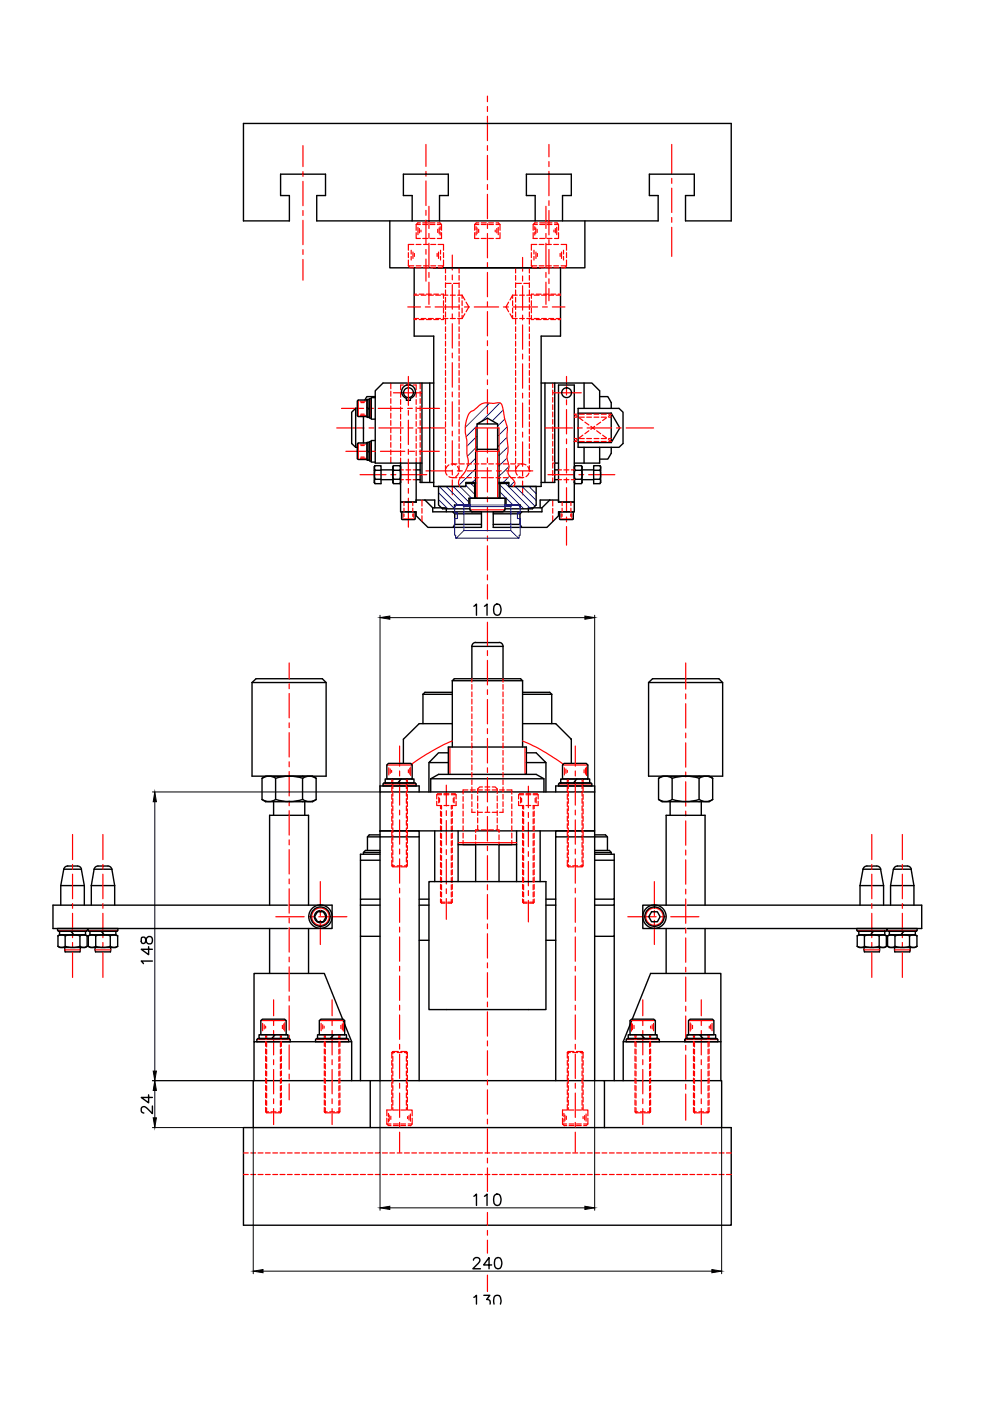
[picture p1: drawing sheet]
<svg xmlns="http://www.w3.org/2000/svg" width="210mm" height="297mm" viewBox="0 0 210 297" stroke-linecap="round" stroke-linejoin="round" font-family="sans-serif">
<!-- layer: 0 -->
<g fill="none" stroke="#000" stroke-width=".3">
<path d="M51.6 26.2h103.4v20.6h-9.7v-5.3h1.9v-4.6h-9.5v4.6h1.8v5.3h-72.3v-5.3h1.8v-4.6h-9.5v4.6h1.9v5.3h-9.8zM82.6 46.8v10h41.4v-10M87.4 46.8v-5.3h-1.9v-4.6h9.6v4.6h-1.9v5.3M87.8 56.8v14.5h4.2v31.8h6.8M92 56.8h22.7M113.5 46.8v-5.3h-1.9v-4.6h9.5v4.6h-1.8v5.3M118.8 56.8v14.5h-4.1v31.8h-6.8v-.8h-2.1M75.4 86.6l-.8 .8v6.6l.8 .8h.3M75.4 86.6h.3M75.4 86.6v8.2M75.7 94.1l.3-.2h1.8v3.5h-1.8l-.3-.1zM76 84.8h1.8v3.5h-1.8l-.3-.1v-3.2z"/>
<path d="M77.1 88.3v5.6M77.8 84.7h.5v3.8h-.5zM77.8 93.8h.5v3.8h-.5zM77.8 86.4l.5 .4M77.8 95.5l.5 .4M78.3 84.6l.4-.1v4.2l-.4-.2zM78.3 93.7l.4-.1v4.2l-.4-.2zM79.5 98.7h1.3v3.8h-1.3l-.2-.2v-3.3zM79.5 99.7h1.3M79.5 98.7l-.1 .5 .1 .4M79.5 99.7l-.1 .7 .1 1.2M79.6 84.1h-1.8l-.4 .7"/>
<path d="M79.6 84.3h-.9v4.6h.9M79.6 93.4h-.9v4.6h.9M80.8 99.6h2.5M83.4 99.7h1.4M83.4 99.7l-.1 .7 .1 1.2M83.5 98.7l-.2 .5 .2 .4M84.8 98.7l.1 .5-.1 .5 .1 .7-.1 1.2M84.9 99l-.1-.3h-1.4l-.1 .3v3.3l.1 .2h1.4l.1-.2v-2.6M84.9 98.2v10.3h3.3v.9l2.5 2.4h11.4v-3.3h-10.3v-.8l-1.7-1.7M86.2 84.5v.4M86.2 84.5a1.46 1.46 0 0 1-.8-2.3 1.46 1.46 0 0 1 2.4 0 1.46 1.46 0 0 1-.8 2.3M86.2 84.8h.8"/>
<path d="M87 84.5v.4M88.2 98.2v8.2h-3.3M88.2 99.6h.9M89.1 98.2v4.1h2.9M89.5 81.2v21.1M91.1 81.2v21.1M92 81.2h-10.8l-1.6 1.7v15.3h9.9M101.1 89.9v5.5M105.5 89.9h-4.4l2.2-1.2 2.2 1.2v5.5M114.7 81.2h10.8l1.6 1.7v3.7M115.5 81.2v21.1M117.6 81.2v21.1h-2.9"/>
<path d="M117.6 98.2h.8M117.6 99.6h.8M121.8 99l.1-.3h1.3l.2 .3v3.3l-.2 .2h-1.3l-.1-.2v-2.6M121.9 99.7h1.3M121.9 99.7l-.1 .7 .1 1.2M122 98.7l-.2 .5 .2 .4M122.6 86.6h8.6l.9 .8v6.6l-.9 .8h-8.6zM122.6 93.8h7M122.6 87.6h7M123.3 98.7l.1 .5-.1 .5 .1 1.1-.1 .8M123.4 99.6h2.5M123.8 81.2v5.4"/>
<path d="M123.8 94.8v3.4M125.9 98.7h1.3l.2 .3v3.3l-.2 .2h-1.3zM125.9 99.7h1.3M127.1 84.1h1.8l.7 1.3v1.2M127.1 94.8v3.4h-5.3M127.2 98.7l.2 .5-.2 .5 .1 1.1-.1 .8M129.6 94.8v1.3l-.7 1.2h-1.8M129.6 87.6l1.8 3.1-1.8 3.1M129.6 87.6v6.2M79.5 101.6h1.3M79.5 101.6l-.1 .5 .1 .4M80.8 101.7h2.5"/>
<path d="M83.4 101.6h1.4M83.5 101.6l-.2 .5 .2 .4M84.8 101.6l.1 .5-.1 .4M85.1 108.5h2.9v1.5l-.1 .2h-2.6l-.2-.2zM88.2 106h4v1.7M88.2 101.7h.9M91.8 107.7h2.8v.8M96 108.5l.4 .4M96.4 108.9v2.3M96.4 108.9h5.7M98.8 102.5h2.1M99.4 107.1v-1.5h7.9v1.5"/>
<path d="M99.6 105.6h7.5v2.5l-.4 .4h-6.7l-.4-.4zM99.6 107.1h-3.2v.8M100.6 102.5v3.1M100.9 102.3h-2.1v.8h-5.8v4l.8 .8h5.8M100.9 105.6v-9.9l.4-.4h4.1l.4 .4v9.9M102.1 111.2h-5.7l-.3 .6M104.6 111.2h5.7l.3 .6M104.6 108.9h5.7M105.8 102.5h2.1M106 102.5v3.1M107.1 107.1h3.2v.8M110.7 108.5l-.4 .4v2.3"/>
<path d="M113.7 103.1v4l-.8 .8h-5.8M114.9 107.7h-2.9v.8M116.6 106l-1.7 1.7v.8h-10.3v3.3h11.4l2.4-2.4v-.9h3.4v-26.9h-3.4v24.8h3.4M117.6 101.7h.8M118.4 106h-3.9v1.7M118.6 108.5h3v1.5l-.2 .2h-2.6l-.2-.2zM121.9 101.6h1.3M122 101.6l-.2 .5 .2 .4M123.3 101.6l.1 .5-.1 .4M123.4 101.7h2.5M125.9 101.6h1.3M127.2 101.6l.2 .5-.2 .4"/>
<path d="M105.8 136.2h-4.9a.83 .83 0 0 0-.9 .8M105.8 136.2a.83 .83 0 0 1 .9 .8M53.4 144.7l.9-.8h14l.8 .8v19.9h-15.7zM53.4 144.7h15.7M89.7 147.2v6.2M89.7 147.2h6.2M95.1 159.6h-2.1l-2.1 2.1h4.2M95.9 153.4h-7l-3.4 3.3v5.2M95.9 144.3v14.1M95.9 144.3l.4-.4h14.1l.4 .4M95.9 146.8h-5.8l-.4 .4M95.9 144.3h14.9"/>
<path d="M100 143.9v-6.9h6.7v6.9M110.8 144.3v14.1M110.8 146.8h5.8l.4 .4M110.8 153.4h7l3.3 3.3M110.8 147.2h6.2M111.6 159.6h2.1l2.1 2.1h-4.2M117 147.2v6.2M121.1 156.8v5.1M137.5 144.7l.9-.8h14l.8 .8v19.9h-15.7zM137.5 144.7h15.7M55.6 165a2.52 2.52 0 0 1 2.8 0v4.5a2.55 2.55 0 0 1-2.8 0M58 170v2.9"/>
<path d="M58.5 169.5a9.5 9.5 0 0 0 5.7 0 2.48 2.48 0 0 0 2.8 0M64.1 164.6h-7.8l-.7 .4v4.5l.7 .5h10l.7-.5M64.1 165v4.5M64.6 170v2.9M66.3 164.6l.7 .4M67 165v4.5M67 165a2.52 2.52 0 0 0-2.8 0 9.5 9.5 0 0 0-5.7 0M77.9 177.4h2.7v51.7M80.6 177h-2.3l-.4 .4v2.9M80.6 167.9v-1.3h8.3v1.3M80.6 167.9h45.5v8.3h-45.5zM80.6 176.2h8.3v1.2h-8.3z"/>
<path d="M81.2 166.2l.2-.2h6.6l.2 .2v.4h-7zM81.7 165.2h6.1v.8h-6.1zM82 162.2l.4-.3h4.7l.3 .3v3h-5.4zM85.1 165.2l-.8 .8M88.9 177.4v51.7M90.9 161.7v6.2M91.3 165.1l1.7-.9h20.7l1.6 .9v2.8M91.3 165.1h24M91.3 165.1v2.8M92.2 176.2v10.7M95.1 164.2v-5.8h16.5v5.8M97.1 176.2v10.7"/>
<path d="M97.1 179.1h12.4M100.9 179.1v7.8M105.8 179.1v7.8M109.5 176.2v10.7M114.5 176.2v10.7M115.8 161.7v6.2M117.8 167.9v-1.3h8.3v1.3M117.8 176.2h8.3v1.2h-8.3zM117.8 177.4v51.7M118.4 166.2l.2-.2h6.7l.2 .2v.4h-7.1zM118.9 165.2h6.1v.8h-6.1zM119.3 162.2l.3-.3h4.7l.3 .3v3h-5.3z"/>
<path d="M122.3 165.2l-.7 .8M126.1 177h2.3l.4 .4v2.9M128.8 177.4h-2.7v51.7M139.7 165a2.52 2.52 0 0 1 2.8 0M142.1 170v2.9M142.5 165v4.5M142.5 169.5a2.52 2.52 0 0 1-2.8 0M142.5 169.5a9.5 9.5 0 0 0 5.8 0 2.48 2.48 0 0 0 2.8 0M148.2 165v4.5M148.7 170v2.9M151.1 165l-.8-.4h-9.9l-.8 .4v4.5l.8 .5h9.9l.8-.5M151.1 165v4.5"/>
<path d="M151.1 165a2.52 2.52 0 0 0-2.8 0 9.5 9.5 0 0 0-5.8 0M12.2 196.9v.4l.2 .2h5.9l.3-.2v-.4M12.3 198.4l.4-.2h5.3l.5 .2v2.2l-.5 .3h-5.3l-.4-.3zM12.3 198.4a1.38 1.38 0 0 1 1.6 0l1.5-.2 1.6 .2a1.37 1.37 0 0 1 1.5 0M12.6 197.5h5.5v.7h-5.5zM12.9 187.8h5M12.9 187.8v4.1M13.5 184.3h3.7l.7 3.5M13.5 184.3l-.6 3.5M13.8 198.4v2.2M14.3 183.6h2.1M14.3 183.6a.83 .83 0 0 0-.8 .7"/>
<path d="M15 197.5l.7 .7M16.5 183.6a.83 .83 0 0 1 .8 .7M16.9 198.4v2.2M17.9 187.8v4.1M18.7 196.9v.4l.2 .2h5.9l.2-.2v-.4M18.7 198.4a1.38 1.38 0 0 1 1.6 0l1.5-.2 1.6 .2a1.37 1.37 0 0 1 1.5 0M19.1 197.5h5.5v.7h-5.5zM19.4 187.8h4.9M19.4 187.8l.6-3.5h3.7l.6 3.5M19.4 187.8v4.1M20.3 198.4v2.2M21.5 197.5l.6 .7"/>
<path d="M23.4 198.4v2.2M23.7 184.3a.83 .83 0 0 0-.8-.7h-2.1a.83 .83 0 0 0-.8 .7M24.3 187.8v4.1M57.2 191.9v-19h8.2v19M57.2 196.9v9.5M60.9 191.9h-49.7v5h49.7M61.3 191.9h9.1v5h-9.1M65.4 196.9v9.5M67.3 193.3h1.3l.5 1.1-.5 1h-1.3l-.6-1zM76.4 191.9v6.6h4.2M76.4 198.5v30.6M76.4 191.9h4.2"/>
<path d="M77.1 180.7h3.5M80.6 180.3h-3.1l-.4 .4v.4M80.6 190.6h-4.2v1.3M80.6 182.4h-4.2v8.2M80.6 181.1h-4.2v1.3M88.9 191.9h2M88.9 190.6h2M88.9 199.4h2M90.9 186.9h24.9v27.2h-24.9zM115.8 191.9h2M115.8 190.6h2M115.8 199.4h2"/>
<path d="M126.1 180.3h3.1l.4 .4v.4M126.1 181.1h4.1v1.3M126.1 180.7h3.5M126.1 182.4h4.1M130.2 190.6v1.3h-4.1M130.2 182.4v8.2h-4.1M130.2 191.9v6.6h-4.1M130.2 198.5v30.6M138.1 193.3h1.3l.6 1.1-.6 1h-1.3l-.5-1zM141.2 191.9v-19h8.3v19M141.2 196.9v9.5M145.4 191.9h-9.1v5h9.1"/>
<path d="M145.7 191.9h49.7v5h-49.7M149.5 196.9v9.5M181.7 196.9v.4l.2 .2h5.9l.2-.2v-.4M181.8 198.4l.4-.2h5.4l.3 .2v2.2l-.3 .3h-5.4l-.4-.3zM182.1 197.5h5.5v.7h-5.5zM182.3 187.8h5M182.3 187.8v4.1M183 184.3h3.7l.6 3.5M183 184.3l-.7 3.5M183.3 198.4v2.2M183.8 183.6h2.1M183.8 183.6a.83 .83 0 0 0-.8 .7"/>
<path d="M185.2 197.5l-.7 .7M185.9 183.6a.83 .83 0 0 1 .8 .7M186.4 198.4v2.2M187.3 187.8v4.1M188 198.4a1.38 1.38 0 0 0-1.6 0l-1.5-.2-1.6 .2a1.37 1.37 0 0 0-1.5 0M188.1 196.9v.4l.2 .2h6l.2-.2v-.4M188.2 198.4l.4-.2h5.4l.4 .2v2.2l-.4 .3h-5.4l-.4-.3zM188.6 197.5h5.5v.7h-5.5zM188.8 187.8v4.1M188.8 187.8h5M189.8 198.4v2.2l1.5 .3 1.6-.3a1.37 1.37 0 0 0 1.5 0M189.8 198.4a1.38 1.38 0 0 0-1.6 0"/>
<path d="M190.3 183.6h2.1M190.3 183.6a.83 .83 0 0 0-.8 .7M191.7 197.5l-.7 .7M192.4 183.6a.83 .83 0 0 1 .8 .7M192.8 198.4v2.2M193.2 184.3l.6 3.5M193.2 184.3h-3.8l-.6 3.5M193.8 187.8v4.1M194.4 198.4a1.38 1.38 0 0 0-1.5 0l-1.6-.2-1.5 .2M13.7 200.9l.1 .9h3.1l.1-.9M13.9 200.6a1.38 1.38 0 0 1-1.6 0M17 200.6l-1.6 .3-1.6-.3"/>
<path d="M18.5 200.6a1.38 1.38 0 0 1-1.5 0M18.7 200.6l.4 .3h5.4l.4-.3M18.7 200.6v-2.2l.4-.2h5.4l.4 .2v2.2M20.2 200.9v.9h3.2l.1-.9M20.3 200.6a1.38 1.38 0 0 1-1.6 0M23.4 200.6l-1.6 .3-1.5-.3M24.9 200.6a1.38 1.38 0 0 1-1.5 0M54.9 219.4h6.2v.8h-6.2zM55.3 216.4l.3-.3h4.7l.4 .3v3h-5.4zM58.3 219.4l-.7 .8M67.3 219.4h6.2v.8h-6.2zM67.7 216.4l.3-.3h4.7l.4 .3v3h-5.4z"/>
<path d="M70.8 219.4l-.8 .8M133.2 219.4h6.1v.8h-6.1zM133.6 216.4l.3-.3h4.7l.4 .3v3h-5.4zM135.9 219.4l.8 .8M145.6 219.4h6.1v.8h-6.1zM146 216.4l.3-.3h4.8l.3 .3v3h-5.4zM148.4 219.4l.7 .8M181.8 200.6a1.38 1.38 0 0 0 1.5 0M183.2 200.9l.1 .9h3.2v-.9M183.3 200.6l1.6 .3 1.5-.3M186.4 200.6a1.38 1.38 0 0 0 1.6 0M188.2 200.6a1.38 1.38 0 0 0 1.6 0"/>
<path d="M189.7 200.9v.9h3.2l.1-.9M53.7 239.1h-2.1v20.7h103.4v-20.7h-2M53.9 229.1v-8.2h20.7v8.2M53.9 220.9v-14.5h14.9l5.8 14.5M54.5 220.4l.2-.2h6.6l.2 .2v.5h-7zM66.9 220.4l.2-.2h6.6l.2 .2v.5h-7zM78.5 229.1h49.7v10h-49.7zM78.5 229.1h-24.8v10h24.8M128.2 229.1h24.8v10h-24.8M132.1 220.9l5.8-14.5h14.9v14.5M132.8 220.4l.2-.2h6.6l.2 .2v.5h-7zM145.2 220.4l.2-.2h6.6l.2 .2v.5h-7z"/>
<path d="M152.8 220.9h-20.7v8.2M152.8 220.9v8.2"/>
<circle cx="86.6" cy="83.3" r="1.04"/>
<circle cx="120.1" cy="83.3" r="1.04"/>
<circle cx="67.9" cy="194.3" r="2.48"/>
<circle cx="67.9" cy="194.3" r="1.29"/>
<circle cx="67.9" cy="194.3" r="2.05"/>
<circle cx="138.8" cy="194.3" r="2.48"/>
<circle cx="138.8" cy="194.3" r="2.05"/>
</g>
<!-- layer: FI -->
<path d="M100.9 90.7h4.9v5h-4.9zM101.1 95.7v9.9M105.5 95.7v9.9M95.4 158.4v5.8M95.9 157.1l-1.7 .7-2.7 1.5-4.2 2.7M110.8 157.1l3.4 1.6 5.2 3.3M111.3 158.4v5.8M97.1 178.7h12.4M13.7 201.4h3.3M20.2 201.4h3.3M183.2 201.4h3.3M189.7 201.4h3.3" fill="none" stroke="#f00" stroke-width=".25"/>
<!-- layer: CL -->
<g fill="none" stroke="#f00" stroke-width=".25">
<path d="M64.2 30.9v4.4M64.2 36.4v1M64.2 38.5v5.1M90.3 30.6v4.7M90.3 36.3v1.1M90.3 38.4v5.2M103.3 20.4v1.2M103.3 22.6v1M103.3 24.7v5.1M103.3 30.9v1M103.3 32.9v5.2M103.3 39.1v1.1"/>
<path d="M116.4 30.6v2.6M116.4 34.3v1M116.4 36.3v5.2M142.4 30.6v6.2M142.4 37.8v1.1M142.4 39.9v5.2M64.2 44.6v1.1M64.2 46.7v5.2M64.2 52.9v1M64.2 55v4.4M90.3 44.6v1M90.3 46.7v5.1"/>
<path d="M90.3 52.9v1M90.3 54.9v4.7M90.9 43.7v4.7M90.9 49.5v1M90.9 51.6v5.1M90.9 57.8v1M90.9 59.8v4.7M95.9 54.1v3.1M95.9 58.3v1M103.3 41.2v5.2M103.3 47.4v1M103.3 49.5v5.2"/>
<path d="M103.3 55.7v1M103.3 57.8v5.1M110.8 54.6v2.9M110.8 58.5v1.1M115.8 43.7v4.7M115.8 49.5v1M115.8 51.6v5.1M115.8 57.8v1M115.8 59.8v4.7M116.4 42.6v1M116.4 44.6v5.2M116.4 50.8v1.1"/>
<path d="M116.4 52.9v5.2M116.4 59.1v1M142.4 46.1v1M142.4 48.2v6.2M86.5 65.1h2.7M86.6 79.8v6.2M90.2 65.1h1M92.3 65.1h5.1M95.9 60.3v5.2M95.9 66.6v1M95.9 68.6v5.2M95.9 74.9v1"/>
<path d="M95.9 76.9v5.2M98.5 65.1h1M100.6 65.1h5.1M103.3 64v1M103.3 66.1v5.1M103.3 72.2v1.1M103.3 74.3v5.2M106.7 65.1h1.1M108.8 65.1h5.2M110.8 60.6v5.2M110.8 66.8v1M110.8 68.9v5.2"/>
<path d="M110.8 75.1v1M110.8 77.1v5.2M115 65.1h1M116.4 61.2v2.6M117.1 65.1h2.7M120.1 79.8v3.9M71.4 90.7h5.8M72.4 86.6h4.7M73.3 95.7h4.3M78.1 86.6h1.1M78.2 90.7h1.1M78.6 95.7h1"/>
<path d="M80.2 86.6h5.2M80.3 90.7h5.2M80.7 95.7h5.1M83.4 83.3h6M86.4 86.6h1M86.5 90.7h1.1M86.6 87v1M86.6 89.1v5.1M86.6 95.3v1M86.6 97.3v5.2M86.8 95.7h1.1M88.5 86.6h4.7"/>
<path d="M88.6 90.7h5.8M88.9 95.7h4.2M90.3 99.8h5.6M95.9 83.1v1M95.9 85.2v5.2M95.9 91.4v1M95.9 93.4v5.3M95.9 99.7v1M97 99.8h1M99 99.8h5.2M103.3 80.5v1M103.3 82.6v5.2"/>
<path d="M103.3 88.8v1M103.3 90.9v5.1M103.3 97.1v1M103.3 99.2v5.1M105.3 99.8h1M107.3 99.8h5.7M110.8 83.4v1M110.8 85.4v5.2M110.8 91.6v1.1M110.8 93.7v5.2M110.8 99.9v1M115.6 90.7h5.8"/>
<path d="M117.2 83.3h6M120.1 84.8v1M120.1 86.8v5.2M120.1 93.1v1M120.1 95.1v5.2M122.4 90.7h1.1M124.5 90.7h5.2M130.7 90.7h1M132.8 90.7h5.8M76.3 100.6h5.5M82.9 100.6h1M84.9 100.6h5.6"/>
<path d="M86.6 103.6v1M86.6 105.6v6.2M95.9 101.7v3.2M97.5 103.1a2.06 2.06 0 0 1 .7-2.5 4.2 4.2 0 0 0 .8-4.4v-2.7a7.1 7.1 0 0 1 .8-6.2l1-.6a3.2 3.2 0 0 1 2.8-1.3l1.1 .1a1.7 1.7 0 0 1 1.6 .2l.6 2.9a6.1 6.1 0 0 1 .6 3.9 11.7 11.7 0 0 1 0 4.6l.1 .5a3.1 3.1 0 0 1 .1 2.5l.2 .7 .8 .8a1.03 1.03 0 0 1 .2 1.5M103.3 105.3v1.1M103.3 107.4v5.2M103.3 113.6v1.1M103.3 115.7v5.2M110.8 102v2.9M116.2 100.6h5.5M120.1 101.3v1.1M120.1 103.4v5.2"/>
<path d="M120.1 109.6v1M120.1 111.6v4M122.7 100.6h1.1M124.8 100.6h5.6M103.3 121.9v1.1M103.3 124v3M103.3 131.9v5M103.3 137.9v1.1M61.3 140.6v3.3M61.3 145v1M61.3 147v5.2M61.3 153.3v1"/>
<path d="M61.3 155.3v5.2M84.7 158.2v4.2M103.3 140v5.2M103.3 146.2v1M103.3 148.3v5.2M103.3 154.5v1M103.3 156.6v5.2M122 158.2v4.2M145.4 140.6v5.5M145.4 147.1v1.1M145.4 149.2v5.2M145.4 155.4v1"/>
<path d="M145.4 157.5v5.2M15.4 176.9v5.4M21.8 176.9v5.4M61.3 161.5v1.1M61.3 163.6v5.2M61.3 169.8v1M61.3 171.9v5.2M61.3 178.1v1M84.7 163.5v1M84.7 165.5v5.2M84.7 171.8v1M84.7 173.8v5.2"/>
<path d="M94.6 166.5v4.4M94.6 171.9v1M94.6 174v5.1M103.3 162.8v1M103.3 164.9v5.1M103.3 171v1.1M103.3 173.1v5.2M103.3 179.3v1.1M112 166.7v4.6M112 172.3v1M112 174.3v5.2M122 163.5v1"/>
<path d="M122 165.5v5.2M122 171.8v1M122 173.8v5.2M145.4 163.7v1M145.4 165.7v5.2M145.4 172v1M145.4 174v5.2M184.8 176.9v5.4M191.3 176.9v5.4M15.4 183.3v1M15.4 185.3v5.3M15.4 191.6v1"/>
<path d="M15.4 193.6v5.2M15.4 199.8v1.1M21.8 183.3v1M21.8 185.3v5.3M21.8 191.6v1M21.8 193.6v5.2M21.8 199.8v1.1M58.5 194.4h6M61.3 180.1v5.2M61.3 186.4v1M61.3 188.4v5.2M61.3 194.6v1.1"/>
<path d="M61.3 196.7v5.2M65.5 194.4h1M67.6 194.4h5.9M67.9 186.9v5.1M67.9 193.1v1M67.9 195.1v5.2M84.7 180v1.1M84.7 182.1v5.2M84.7 188.3v1M84.7 190.4v5.2M84.7 196.6v1M84.7 198.6v5.2"/>
<path d="M94.6 180.1v1.1M94.6 182.2v5.2M94.6 188.4v1.1M94.6 190.5v4.4M103.3 181.4v5.2M103.3 187.6v1.1M103.3 189.7v5.2M103.3 195.9v1M103.3 198v5.1M112 180.6v1M112 182.6v5.2M112 188.8v1.1"/>
<path d="M112 190.9v4.6M122 180v1.1M122 182.1v5.2M122 188.3v1M122 190.4v5.2M122 196.6v1M122 198.6v5.2M133.1 194.4h6M138.7 186.9v5.1M138.7 193.1v1M138.7 195.1v5.2M140.1 194.4h1.1"/>
<path d="M142.2 194.4h6M145.4 180.2v1.1M145.4 182.3v5.2M145.4 188.5v1M145.4 190.6v5.2M145.4 196.8v1M145.4 198.9v5.1M184.8 183.3v1M184.8 185.3v5.3M184.8 191.6v1M184.8 193.6v5.2M184.8 199.8v1.1"/>
<path d="M191.3 183.3v1M191.3 185.3v5.3M191.3 191.6v1M191.3 193.6v5.2M191.3 199.8v1.1M15.4 201.9v5.3M21.8 201.9v5.3M58 212v3.4M58 216.4v1M58 218.5v5.2M61.3 202.9v1M61.3 205v5.2"/>
<path d="M61.3 211.2v1M61.3 213.2v5.2M61.3 219.5v1M70.4 212v3.4M70.4 216.4v1M70.4 218.5v5.2M84.7 204.9v1M84.7 206.9v5.2M84.7 213.1v1.1M84.7 215.2v5.2M103.3 204.1v1.1M103.3 206.2v5.2"/>
<path d="M103.3 212.4v1.1M103.3 214.5v5.2M122 204.9v1M122 206.9v5.2M122 213.1v1.1M122 215.2v5.2M136.3 212v3.4M136.3 216.4v1M136.3 218.5v5.2M145.4 205.1v1M145.4 207.2v5.1M145.4 213.3v1.1"/>
<path d="M145.4 215.4v5.2M148.7 212v3.4M148.7 216.4v1M148.7 218.5v5.2M184.8 201.9v5.3M191.3 201.9v5.3M58 224.7v1M58 226.8v5.1M58 233v1M58 235v3.4M61.3 221.5v5.2M61.3 227.7v1.1"/>
<path d="M61.3 229.8v3.4M70.4 224.7v1M70.4 226.8v5.1M70.4 233v1M70.4 235v3.4M84.7 221.4v1M84.7 223.5v5.2M84.7 229.7v1M84.7 231.7v5.2M84.7 238v1M103.3 220.7v1.1M103.3 222.8v5.2"/>
<path d="M103.3 229v1M103.3 231.1v5.1M103.3 237.3v1M103.3 239.3v5.2M122 221.4v1M122 223.5v5.2M122 229.7v1M122 231.7v5.2M122 238v1M136.3 224.7v1M136.3 226.8v5.1M136.3 233v1"/>
<path d="M136.3 235v3.4M145.4 221.6v1M145.4 223.7v5.2M145.4 229.9v1M145.4 232v5.5M148.7 224.7v1M148.7 226.8v5.1M148.7 233v1M148.7 235v3.4M84.7 240v4.3M103.3 245.5v1.1M103.3 247.6v5"/>
<path d="M103.3 257.1v2.7M122 240v4.3M103.3 260.9v1M103.3 262.9v2.8M103.3 270.4v3.4"/>
</g>
<!-- layer: OC -->
<g fill="none" stroke="#f00" stroke-width=".25">
<path d="M86.6 56.4l.4 .4h.7M86.6 56.4h1.1M86.6 53.6v1M86.6 55.1v1.3M87.2 53.1v.8M87.2 54.4v.7M87.6 53.4v1.4M87.7 51.8h-1.1v1.3M87.9 53.7v.7M88.2 49.3v1.3h.9M88.2 56.4h1.1M88.2 51.8h1.1"/>
<path d="M88.2 56.8h1.1M88.2 47.6h.9M88.6 48.2v1.6M88.9 48.4v1M89.1 47.3h-.5l-.4 .3v1.2M89.3 48.8v.4M89.6 47.6h1M89.6 47.3h1M89.6 50.6h1M89.8 56.4h1M89.8 51.8h1M89.8 56.8h1"/>
<path d="M91.2 47.6h1M91.2 47.3h1M91.2 50.6h1M91.3 56.4h1.1M91.3 51.8h1.1M91.3 56.8h1.1M92.7 53.7v.7M92.7 47.3h.6l.3 .3h-.9M92.8 48.6v.7M92.9 51.8h1.1v1.3M92.9 56.4h1.1M93 53.4v1.4"/>
<path d="M93.1 48.3v1.2M93.3 48.1v.6M93.3 49.2v.6M93.4 53.1v.8M93.4 54.4v.7M93.6 47.6v1.2M93.6 49.3v1.3h-.9M94 53.6v1M94 55.1v1.3M94 56.4l-.4 .4h-.7M94.5 56.8v1.1M94.5 58.4v1"/>
<path d="M94.5 60v1M97.3 56.8v1.1M97.3 58.4v1M97.3 60v1M100.6 49.3v1.3h.9M100.6 47.6v1.2M100.9 48.1v.6M100.9 49.2v.6M101.1 48.3v1.2M101.5 48.6v.7M101.5 47.3h-.5l-.4 .3h.9M102 47.6h1.1"/>
<path d="M102 47.3h1.1M102 50.6h1.1M103.6 47.6h1M103.6 47.3h1M103.6 50.6h1M105 48.8v.4M105.2 47.3h.5l.3 .3v1.2M105.2 47.6h.8M105.3 48.4v1M105.6 48.2v1.6M106 49.3v1.3h-.8M109.3 56.8v1.1"/>
<path d="M109.3 58.4v1M109.3 60v1M112.2 56.8v1.1M112.2 58.4v1M112.2 60v1M112.7 56.4l.3 .4h.8M112.7 56.4h1.1M112.7 53.6v1M112.7 55.1v1.3M113 47.6v1.2M113 49.3v1.3h.9M113.2 53.1v.8"/>
<path d="M113.2 54.4v.7M113.4 48.1v.6M113.4 49.2v.6M113.6 48.3v1.2M113.6 53.4v1.4M113.8 51.8h-1.1v1.3M113.9 48.6v.7M113.9 47.3h-.5l-.4 .3h.9M113.9 53.7v.7M114.3 56.4h1M114.3 51.8h1M114.3 56.8h1"/>
<path d="M114.4 47.6h1.1M114.4 47.3h1.1M114.4 50.6h1.1M115.8 56.4h1.1M115.8 51.8h1.1M115.8 56.8h1.1M116 47.6h1M116 47.3h1M116 50.6h1M117.4 56.4h1M117.4 51.8h1M117.4 56.8h1"/>
<path d="M117.4 48.8v.4M117.6 47.3h.5l.3 .3v1.2M117.6 47.6h.8M117.7 48.4v1M118 48.2v1.6M118.4 49.3v1.3h-.8M118.8 53.7v.7M119 56.4h1.1M119 51.8h1.1v1.3M119.1 53.4v1.4M119.5 53.1v.8M119.5 54.4v.7"/>
<path d="M120.1 53.6v1M120.1 55.1v1.3M120.1 56.4l-.4 .4h-.7M87.8 67.7h.5M87.8 62.4h.5M87.8 67.5h.9M87.8 62.6h.9M88.9 67.7h1M88.9 62.4h1M89.3 67.5h1M89.3 62.6h1M90.4 67.7h1.1"/>
<path d="M90.4 62.4h1.1M90.8 67.5h1.1M90.8 62.6h1.1M92 67.7h1M92 62.4h1M92.4 67.5h1M92.4 62.6h1M93.5 62.4h.5v.9M94 67.5h1M94 62.6h1M94 63.8v1M94 65.3v1.1"/>
<path d="M94 66.9v.8h-.5M94.5 60.1h1.1M94.5 61.5v1M94.5 63v1.1M94.5 64.6v1M94.5 66.1v1.1M94.5 67.7v1M94.5 69.3v1M94.5 70.8v1.1M94.5 72.4v1M94.5 73.9v1M94.5 75.5v1"/>
<path d="M94.5 77v1M94.5 78.5v1.1M95.5 67.5h1M95.5 62.6h1M96.2 60.1h1.1M97 67.5h1M97 62.6h1M97.3 61.5v1M97.3 63v1.1M97.3 64.6v1M97.3 66.1v1.1M97.3 67.7v1"/>
<path d="M97.3 69.3v1M97.3 70.8v1.1M97.3 72.4v1M97.3 73.9v1M97.3 75.5v1M97.3 77v1M97.3 78.5v1.1M98 62.6l.6 1M98 62.6v.7M98 63.8v1M98 65.3v1.1M98 66.9v.6"/>
<path d="M98.6 66.5l-.6 1M98.8 64.1l.6 1-.6 1M107.8 64.1l-.5 1 .5 1M108.1 66.5l.6 1M108.7 67.5h1M108.7 62.6h1M108.7 62.6l-.6 1M108.7 62.6v.7M108.7 63.8v1M108.7 65.3v1.1M108.7 66.9v.6M109.3 60.1h1.2"/>
<path d="M109.3 61.5v1M109.3 63v1.1M109.3 64.6v1M109.3 66.1v1.1M109.3 67.7v1M109.3 69.3v1M109.3 70.8v1.1M109.3 72.4v1M109.3 73.9v1M109.3 75.5v1M109.3 77v1M109.3 78.5v1.1"/>
<path d="M110.2 67.5h1M110.2 62.6h1M111.1 60.1h1.1M111.7 67.5h1M111.7 62.6h1M112.2 61.5v1M112.2 63v1.1M112.2 64.6v1M112.2 66.1v1.1M112.2 67.7v1M112.2 69.3v1M112.2 70.8v1.1"/>
<path d="M112.2 72.4v1M112.2 73.9v1M112.2 75.5v1M112.2 77v1M112.2 78.5v1.1M112.7 66.9v.8h.5M112.7 63.8v1M112.7 65.3v1.1M113.2 62.4h-.5v.9M113.3 67.5h1M113.3 62.6h1M113.7 67.7h1"/>
<path d="M113.7 62.4h1M114.8 67.5h1M114.8 62.6h1M115.2 67.7h1.1M115.2 62.4h1.1M116.3 67.5h1.1M116.3 62.6h1.1M116.8 67.7h1M116.8 62.4h1M117.9 67.5h.9M117.9 62.6h.9M118.3 67.7h.5"/>
<path d="M118.3 62.4h.5M82.9 81.2v1.2M82.9 82.9v1.1M82.9 84.5v1M82.9 86.1v1M82.9 87.6v1.1M82.9 89.2v1M82.9 90.7v1.1M82.9 92.3v1M82.9 93.8v1M82.9 95.4v1M82.9 96.9v1.3"/>
<path d="M84.9 99.6h.6M84.9 83.2v1M84.9 84.7v1M84.9 86.3v1M84.9 87.8v1.1M84.9 89.4v1M84.9 90.9v1.1M84.9 92.5v1M84.9 94v1.1M84.9 95.6v1M84.9 97.1v1.1M85.5 81.6h-.6v1"/>
<path d="M86.1 99.6h1M86.1 81.6h1M87.6 99.6h.6M87.6 81.6h.6v1M88.2 83.2v1M88.2 84.7v1M88.2 86.3v1M88.2 87.8v1.1M88.2 89.4v1M88.2 90.9v1.1M88.2 92.5v1M88.2 94v1.1"/>
<path d="M88.2 95.6v1M88.2 97.1v1.1M89.1 81.2v1.2M89.1 82.9v1.1M89.1 84.5v1M89.1 86.1v1M89.1 87.6v1.1M89.1 89.2v1M89.1 90.7v1.1M89.1 92.3v1M89.1 93.8v1M89.1 95.4v1"/>
<path d="M89.1 96.9v1.3M94.5 98.7a1.97 1.97 0 0 0 .3 2M94.5 80.1v1.1M94.5 81.7v1M94.5 83.2v1.1M94.5 84.8v1M94.5 86.3v1M94.5 87.9v1M94.5 89.4v1.1M94.5 91v1M94.5 92.5v1.1M94.5 94.1v1"/>
<path d="M94.5 95.6v1.1M94.5 97.2v1M95.2 98.6l-.7 .7M95.6 98.4l1 .2M95.9 98.4h1M97 98.9l.3 .9M97.3 99.8h.1M97.3 80.1v1.1M97.3 81.7v1M97.3 83.2v1.1M97.3 84.8v1M97.3 86.3v1"/>
<path d="M97.3 87.9v1M97.3 89.4v1.1M97.3 91v1M97.3 92.5v1.1M97.3 94.1v1M97.3 95.6v1.1M97.3 97.2v1M97.3 98.7v1.1M97.4 98.4h1M98.9 98.4h1.1M100.5 98.4h1M102 98.4h1.1"/>
<path d="M103.6 98.4h1M105.2 98.4h1M106.7 98.4h1.1M108.3 98.4h1M109.3 98.7a2.07 2.07 0 0 0 .4 2M109.3 80.1v1.1M109.3 81.7v1M109.3 83.2v1.1M109.3 84.8v1M109.3 86.3v1M109.3 87.9v1M109.3 89.4v1.1"/>
<path d="M109.3 91v1M109.3 92.5v1.1M109.3 94.1v1M109.3 95.6v1.1M109.3 97.2v1M109.8 98.4h1M110.1 98.6l-.7 .7M110.5 98.4l1 .2M111.9 98.9l.3 .9M112.2 99.8h.1M112.2 80.1v1.1M112.2 81.7v1"/>
<path d="M112.2 83.2v1.1M112.2 84.8v1M112.2 86.3v1M112.2 87.9v1M112.2 89.4v1.1M112.2 91v1M112.2 92.5v1.1M112.2 94.1v1M112.2 95.6v1.1M112.2 97.2v1M112.2 98.7v1.1M117.2 81.2v1"/>
<path d="M117.2 82.7v1M117.2 84.3v1M117.2 85.8v1M117.2 87.3v1.1M117.2 88.9v1M117.2 90.5v1M117.2 92v1.1M117.2 93.6v1M117.2 95.1v1.1M117.2 96.7v1M117.2 98.2v1M117.2 99.8v1"/>
<path d="M117.2 98.2h.4M118.4 99.6h.7M119.6 99.6h1M121.1 99.6h.7M121.8 93h.5M121.8 88.4h.5M122.3 87.8h-.5l.6 .5M122.4 93.2l-.6 .4h.5M122.8 88.6l.8 .6M122.8 93.6h1.1M122.8 93h1.1M122.8 87.8h1.1"/>
<path d="M122.8 88.4h1.1M123.6 92.3l-.8 .6M124 89.5l.9 .6M124.4 93.6h1M124.4 93h1M124.4 87.8h1M124.4 88.4h1M124.9 91.3l-.9 .7M125.3 90.4l.8 .6M126 93.6h1M126 93h1M126 87.8h1"/>
<path d="M126 88.4h1M126.1 90.4l-.8 .6M126.5 91.3l.9 .7M127.4 89.5l-.9 .6M127.5 93.6h1M127.5 93h1M127.5 87.8h1M127.5 88.4h1M127.8 92.3l.8 .6M128.6 88.6l-.8 .6M129 93.2l.6 .4h-.6M129 93h.6"/>
<path d="M129 87.8h.6l-.6 .5M129 88.4h.6M84.9 101.7h.6M85.7 106.4v.8M85.7 107.8v.7M86.1 101.7h1M87.5 106.4v.8M87.5 107.8v.7M87.6 101.7h.6M89.5 106v1.3M89.5 107.8v1M89.5 109.4v1.2"/>
<path d="M95.2 101.1l1 .1M95.9 101.3h1M97.3 100.3l-.7 .8M97.4 101.3h1M98.9 101.3h1.1M100.5 101.3h1M102 101.3h1.1M103.6 101.3h1M105.2 101.3h1M106.7 101.3h1.1M108.3 101.3h1M109.8 101.3h1"/>
<path d="M110.1 101.1l1 .1M112.2 100.3l-.7 .8M117.2 101.3v1M117.2 106v1.3M117.2 107.8v1M117.2 109.4v1.2M118.4 101.7h.7M119.2 106.4v.8M119.2 107.8v.7M119.6 101.7h1M121 106.4v.8M121 107.8v.7"/>
<path d="M121.1 101.7h.7M100 143.9v.7M100 145.1v1M100 146.7v1M100 148.2v1.1M100 149.8v1M100 151.4v1M100 152.9v1M100 154.4v1.1M100 156v1M100 157.5v1.1M100 159.1v1"/>
<path d="M106.7 143.9v.7M106.7 145.1v1M106.7 146.7v1M106.7 148.2v1.1M106.7 149.8v1M106.7 151.4v1M106.7 152.9v1M106.7 154.4v1.1M106.7 156v1M106.7 157.5v1.1M106.7 159.1v1M83.1 165.2v1.1"/>
<path d="M83.1 166.8v1.1M83.1 168.4v1.1M83.1 170v1M83.1 171.5v1.1M83.1 173.1v1M83.1 174.6v1.1M83.1 176.2v1M83.1 177.7v1.1M83.1 179.3v1M83.3 165.2v.5M83.3 166.2v1M83.3 167.7v1.1"/>
<path d="M83.3 169.3v1M83.3 170.9v1M83.3 172.4v1.1M83.3 174v1M83.3 175.5v1M83.3 177.1v1M83.3 178.6v1M86.2 165.2v.5M86.2 166.2v1M86.2 167.7v1.1M86.2 169.3v1M86.2 170.9v1"/>
<path d="M86.2 172.4v1.1M86.2 174v1M86.2 175.5v1M86.2 177.1v1M86.2 178.6v1M86.4 165.2v1.1M86.4 166.8v1.1M86.4 168.4v1.1M86.4 170v1M86.4 171.5v1.1M86.4 173.1v1M86.4 174.6v1.1"/>
<path d="M86.4 176.2v1M86.4 177.7v1.1M86.4 179.3v1M92.6 169.9v.9h1v.7M92.6 168.5h1M93 169v1.2M93.2 169.3v.8M93.4 170.8v.7M93.4 172v1M93.4 173.5v1.1M93.4 175.1v1M93.4 176.6v1.1"/>
<path d="M93.4 178.2v1M93.4 179.8v1M93.6 168.3h-.8l-.2 .2v.9M93.6 172.1v1M93.6 173.6v1.1M93.6 175.2v1M93.6 176.8v1M93.6 178.3v1M93.6 179.8v1.1M94.1 168.5h1.1M94.1 168.3h1.1M94.1 170.8h1.1"/>
<path d="M95.7 168.3h.8l.2 .2h-1M95.7 172.1v1M95.7 173.6v1.1M95.7 175.2v1M95.7 176.8v1M95.7 178.3v1M95.7 179.8v1.1M95.9 170.8v.7M95.9 172v1M95.9 173.5v1.1M95.9 175.1v1M95.9 176.6v1.1"/>
<path d="M95.9 178.2v1M95.9 179.8v1M96.1 169.3v.8M96.3 169v1.2M96.7 169.9v.9h-1v.7M96.7 168.5v.9M98.2 168.9v1M98.2 170.4v1.1M98.2 172v1M98.2 173.5v1.1M98.2 175.1v1M98.2 176.6v1.1"/>
<path d="M98.2 178.2v.9M99.2 167.5h-1v.9M99.7 167.5h1.1M100 171.5v.7h.8M100 160.7v1M100 162.2v1.1M100 163.8v1M100 165.3v1M100 166.8v1.1M100 168.4v1M100 170v1M100.9 177v1"/>
<path d="M100.9 178.5v.6M101.3 168.8v1M101.3 170.3v1.1M101.3 171.9v1M101.3 173.4v1.1M101.3 175v1M101.3 172.2h1M101.3 167.5h1M101.5 176h-.6v.5M102 176h1.1M102.3 166.8h-.6l-.4 .5v.9M102.8 166.8h1.1"/>
<path d="M102.8 172.2h1.1M102.8 167.5h1.1M103.6 176h1M104.4 166.8h.6l.4 .5v.9M104.4 172.2h1M104.4 167.5h1M105.2 176h.6v.5M105.4 168.8v1M105.4 170.3v1.1M105.4 171.9v1M105.4 173.4v1.1M105.4 175v1"/>
<path d="M105.8 177v1M105.8 178.5v.6M105.9 167.5h1M106.7 171.5v.7h-.8M106.7 160.7v1M106.7 162.2v1.1M106.7 163.8v1M106.7 165.3v1M106.7 166.8v1.1M106.7 168.4v1M106.7 170v1M107.5 167.5h1v.9"/>
<path d="M108.5 168.9v1M108.5 170.4v1.1M108.5 172v1M108.5 173.5v1.1M108.5 175.1v1M108.5 176.6v1.1M108.5 178.2v.9M110 169.9v.9h1v.7M110 168.5h1M110.4 169v1.2M110.6 169.3v.8M110.8 170.8v.7"/>
<path d="M110.8 172v1M110.8 173.5v1.1M110.8 175.1v1M110.8 176.6v1.1M110.8 178.2v1M110.8 179.8v1M111 168.3h-.8l-.2 .2v.9M111 172.1v1M111 173.6v1.1M111 175.2v1M111 176.8v1M111 178.3v1"/>
<path d="M111 179.8v1.1M111.5 168.5h1M111.5 168.3h1M111.5 170.8h1M113 168.3h.9l.2 .2h-1.1M113 172.1v1M113 173.6v1.1M113 175.2v1M113 176.8v1M113 178.3v1M113 179.8v1.1M113.3 170.8v.7"/>
<path d="M113.3 172v1M113.3 173.5v1.1M113.3 175.1v1M113.3 176.6v1.1M113.3 178.2v1M113.3 179.8v1M113.5 169.3v.8M113.7 169v1.2M114.1 169.9v.9h-1.1v.7M114.1 168.5v.9M120.3 165.2v1.1M120.3 166.8v1.1"/>
<path d="M120.3 168.4v1.1M120.3 170v1M120.3 171.5v1.1M120.3 173.1v1M120.3 174.6v1.1M120.3 176.2v1M120.3 177.7v1.1M120.3 179.3v1M120.5 165.2v.5M120.5 166.2v1M120.5 167.7v1.1M120.5 169.3v1"/>
<path d="M120.5 170.9v1M120.5 172.4v1.1M120.5 174v1M120.5 175.5v1M120.5 177.1v1M120.5 178.6v1M123.4 165.2v.5M123.4 166.2v1M123.4 167.7v1.1M123.4 169.3v1M123.4 170.9v1M123.4 172.4v1.1"/>
<path d="M123.4 174v1M123.4 175.5v1M123.4 177.1v1M123.4 178.6v1M123.6 165.2v1.1M123.6 166.8v1.1M123.6 168.4v1.1M123.6 170v1M123.6 171.5v1.1M123.6 173.1v1M123.6 174.6v1.1M123.6 176.2v1"/>
<path d="M123.6 177.7v1.1M123.6 179.3v1M83.1 180.8v1.1M83.1 182.4v1.2M83.3 183.3v.5h1.2M83.3 180.2v1M83.3 181.7v1.1M83.7 183.6h-.6l.2 .2M84.2 183.6h1M85 183.8h1.2M85.7 183.6h.7M86.2 180.2v1"/>
<path d="M86.2 181.7v1.1M86.2 183.3v.5M86.4 182.4v1.2l-.2 .2M86.4 180.8v1.1M93.4 181.3v1M93.4 182.9v1M93.4 184.4v1M93.4 185.9v1.1M93.4 187.5v1M93.4 189v1.1M93.4 190.6v.7M93.4 191.3h1"/>
<path d="M93.6 190.7v.8l-.2-.2M93.6 181.4v1M93.6 182.9v1.1M93.6 184.5v1M93.6 186.1v1M93.6 187.6v1.1M93.6 189.2v1M93.6 191.5h.8M94.9 191.3h1l-.2 .2M94.9 191.5h.8M95.7 181.4v1M95.7 182.9v1.1"/>
<path d="M95.7 184.5v1M95.7 186.1v1M95.7 187.6v1.1M95.7 189.2v1M95.7 190.7v.8M95.9 181.3v1M95.9 182.9v1M95.9 184.4v1M95.9 185.9v1.1M95.9 187.5v1M95.9 189v1.1M95.9 190.6v.7"/>
<path d="M110.8 191.3h1M110.8 181.3v1M110.8 182.9v1M110.8 184.4v1M110.8 185.9v1.1M110.8 187.5v1M110.8 189v1.1M110.8 190.6v.7M111 190.7v.8l-.2-.2M111 191.5h.8M111 181.4v1M111 182.9v1.1"/>
<path d="M111 184.5v1M111 186.1v1M111 187.6v1.1M111 189.2v1M112.3 191.3h1l-.3 .2M112.3 191.5h.7M113 181.4v1M113 182.9v1.1M113 184.5v1M113 186.1v1M113 187.6v1.1M113 189.2v1"/>
<path d="M113 190.7v.8M113.3 181.3v1M113.3 182.9v1M113.3 184.4v1M113.3 185.9v1.1M113.3 187.5v1M113.3 189v1.1M113.3 190.6v.7M120.3 182.4v1.2l.2 .2M120.3 180.8v1.1M120.3 183.6h.6M120.5 180.2v1"/>
<path d="M120.5 181.7v1.1M120.5 183.3v.5M120.5 183.8h1.2M121.4 183.6h1.1M123 183.6h.6l-.2 .2M123.4 183.3v.5h-1.2M123.4 180.2v1M123.4 181.7v1.1M123.6 180.8v1.1M123.6 182.4v1.2M56.3 219.4v.9M56.5 219.4v1"/>
<path d="M59.5 219.4v1M59.7 219.4v.9M68.8 219.4v.9M69 219.4v1M71.9 219.4v1M72.1 219.4v.9M134.6 219.4v.9M134.8 219.4v1M137.7 219.4v1M137.9 219.4v.9M147 219.4v.9M147.2 219.4v1"/>
<path d="M150.1 219.4v1M150.3 219.4v.9M56.3 220.8v1M56.3 222.4v1M56.3 223.9v1.1M56.3 225.5v1M56.3 227v1.1M56.3 228.6v1M56.3 230.1v1.1M56.3 231.7v1M56.3 233.2v1.1M56.3 234.8v.9"/>
<path d="M56.5 234.9v1h1.2M56.5 220.9v1.1M56.5 222.5v1M56.5 224v1.1M56.5 225.6v1M56.5 227.1v1M56.5 228.7v1M56.5 230.2v1.1M56.5 231.8v1M56.5 233.4v1M57 235.7h-.7l.2 .2M57.5 235.7h1"/>
<path d="M58.3 235.9h1.2M59 235.7h.7M59.5 220.9v1.1M59.5 222.5v1M59.5 224v1.1M59.5 225.6v1M59.5 227.1v1M59.5 228.7v1M59.5 230.2v1.1M59.5 231.8v1M59.5 233.4v1M59.5 234.9v1"/>
<path d="M59.7 234.8v.9l-.2 .2M59.7 220.8v1M59.7 222.4v1M59.7 223.9v1.1M59.7 225.5v1M59.7 227v1.1M59.7 228.6v1M59.7 230.1v1.1M59.7 231.7v1M59.7 233.2v1.1M68.8 220.8v1M68.8 222.4v1"/>
<path d="M68.8 223.9v1.1M68.8 225.5v1M68.8 227v1.1M68.8 228.6v1M68.8 230.1v1.1M68.8 231.7v1M68.8 233.2v1.1M68.8 234.8v.9M69 234.9v1h1.2M69 220.9v1.1M69 222.5v1M69 224v1.1"/>
<path d="M69 225.6v1M69 227.1v1M69 228.7v1M69 230.2v1.1M69 231.8v1M69 233.4v1M69.4 235.7h-.6l.2 .2M69.9 235.7h1M70.7 235.9h1.2M71.4 235.7h.7M71.9 220.9v1.1M71.9 222.5v1"/>
<path d="M71.9 224v1.1M71.9 225.6v1M71.9 227.1v1M71.9 228.7v1M71.9 230.2v1.1M71.9 231.8v1M71.9 233.4v1M71.9 234.9v1M72.1 234.8v.9l-.2 .2M72.1 220.8v1M72.1 222.4v1M72.1 223.9v1.1"/>
<path d="M72.1 225.5v1M72.1 227v1.1M72.1 228.6v1M72.1 230.1v1.1M72.1 231.7v1M72.1 233.2v1.1M82 237.1v1.2M82.4 236.1v.6M82.4 237.3v.6M82.5 236.4v1.2M82.9 236.7v.6M82.9 238.3h-.9l.4 .3h.5"/>
<path d="M82.9 235.3h-.9v1.3M83.1 224.8v1.1M83.1 226.4v1M83.1 227.9v1.1M83.1 229.5v1M83.1 231.1v1M83.1 232.6v1.1M83.1 234.2v1.1M83.1 223.2h.6M83.3 222.9l-.2 .3v1.1M83.3 222.9v.5M83.3 224v1"/>
<path d="M83.3 225.5v1M83.3 227.1v1M83.3 228.6v1.1M83.3 230.2v1M83.3 231.7v1.1M83.3 233.3v1M83.3 234.8v.5M83.3 222.9h1.2M83.4 238.3h1.1M83.4 238.6h1.1M83.4 235.3h1.1M84.2 223.2h1"/>
<path d="M85 238.3h1M85 238.6h1M85 235.3h1M85 222.9h1.2M86.2 222.9l.2 .3h-.7M86.2 222.9v.5M86.2 224v1M86.2 225.5v1M86.2 227.1v1M86.2 228.6v1.1M86.2 230.2v1M86.2 231.7v1.1"/>
<path d="M86.2 233.3v1M86.2 234.8v.5M86.4 223.2v1.1M86.4 224.8v1.1M86.4 226.4v1M86.4 227.9v1.1M86.4 229.5v1M86.4 231.1v1M86.4 232.6v1.1M86.4 234.2v1.1M86.4 236.7v.5M86.5 235.3h.9v1.3"/>
<path d="M86.5 238.3h.9M86.7 236.5v1M87 236.2v1.5M87.4 237.1v1.2l-.3 .3h-.6M119.3 237.1v1.2M119.6 236.1v.6M119.6 237.3v.6M119.8 236.4v1.2M120.1 236.7v.6M120.2 238.3h-.9l.3 .3h.6M120.2 235.3h-.9v1.3M120.3 223.2h.6"/>
<path d="M120.3 224.8v1.1M120.3 226.4v1M120.3 227.9v1.1M120.3 229.5v1M120.3 231.1v1M120.3 232.6v1.1M120.3 234.2v1.1M120.5 222.9l-.2 .3v1.1M120.5 222.9h1.2M120.5 222.9v.5M120.5 224v1M120.5 225.5v1"/>
<path d="M120.5 227.1v1M120.5 228.6v1.1M120.5 230.2v1M120.5 231.7v1.1M120.5 233.3v1M120.5 234.8v.5M120.7 238.3h1M120.7 238.6h1M120.7 235.3h1M121.4 223.2h1.1M122.2 238.3h1M122.2 238.6h1"/>
<path d="M122.2 235.3h1M122.2 222.9h1.2M123.4 222.9l.2 .3h-.6M123.4 222.9v.5M123.4 224v1M123.4 225.5v1M123.4 227.1v1M123.4 228.6v1.1M123.4 230.2v1M123.4 231.7v1.1M123.4 233.3v1M123.4 234.8v.5"/>
<path d="M123.6 223.2v1.1M123.6 224.8v1.1M123.6 226.4v1M123.6 227.9v1.1M123.6 229.5v1M123.6 231.1v1M123.6 232.6v1.1M123.6 234.2v1.1M123.6 236.7v.5M123.8 235.3h.8v1.3M123.8 238.3h.8M124 236.5v1"/>
<path d="M124.3 236.2v1.5M124.6 237.1v1.2l-.3 .3h-.5M134.6 234.8v.9l.2 .2M134.6 235.7h.6M134.6 220.8v1M134.6 222.4v1M134.6 223.9v1.1M134.6 225.5v1M134.6 227v1.1M134.6 228.6v1M134.6 230.1v1.1M134.6 231.7v1"/>
<path d="M134.6 233.2v1.1M134.8 235.9h1.2M134.8 220.9v1.1M134.8 222.5v1M134.8 224v1.1M134.8 225.6v1M134.8 227.1v1M134.8 228.7v1M134.8 230.2v1.1M134.8 231.8v1M134.8 233.4v1M134.8 234.9v1"/>
<path d="M135.8 235.7h1M137.3 235.7h.6l-.2 .2M137.7 234.9v1h-1.2M137.7 220.9v1.1M137.7 222.5v1M137.7 224v1.1M137.7 225.6v1M137.7 227.1v1M137.7 228.7v1M137.7 230.2v1.1M137.7 231.8v1M137.7 233.4v1"/>
<path d="M137.9 220.8v1M137.9 222.4v1M137.9 223.9v1.1M137.9 225.5v1M137.9 227v1.1M137.9 228.6v1M137.9 230.1v1.1M137.9 231.7v1M137.9 233.2v1.1M137.9 234.8v.9M147 234.8v.9l.2 .2M147 235.7h.6"/>
<path d="M147 220.8v1M147 222.4v1M147 223.9v1.1M147 225.5v1M147 227v1.1M147 228.6v1M147 230.1v1.1M147 231.7v1M147 233.2v1.1M147.2 235.9h1.2M147.2 220.9v1.1M147.2 222.5v1"/>
<path d="M147.2 224v1.1M147.2 225.6v1M147.2 227.1v1M147.2 228.7v1M147.2 230.2v1.1M147.2 231.8v1M147.2 233.4v1M147.2 234.9v1M148.2 235.7h1M149.7 235.7h.6l-.2 .2M150.1 234.9v1h-1.2M150.1 220.9v1.1"/>
<path d="M150.1 222.5v1M150.1 224v1.1M150.1 225.6v1M150.1 227.1v1M150.1 228.7v1M150.1 230.2v1.1M150.1 231.8v1M150.1 233.4v1M150.3 220.8v1M150.3 222.4v1M150.3 223.9v1.1M150.3 225.5v1"/>
<path d="M150.3 227v1.1M150.3 228.6v1M150.3 230.1v1.1M150.3 231.7v1M150.3 233.2v1.1M150.3 234.8v.9M51.6 249h1M51.6 244.4h1M53.2 249h1M53.2 244.4h1M54.7 249h1.1M54.7 244.4h1.1"/>
<path d="M56.3 249h1M56.3 244.4h1M57.8 249h1.1M57.8 244.4h1.1M59.4 249h1M59.4 244.4h1M60.9 249h1M60.9 244.4h1M62.5 249h1M62.5 244.4h1M64 249h1.1M64 244.4h1.1"/>
<path d="M65.6 249h1M65.6 244.4h1M67.2 249h1M67.2 244.4h1M68.7 249h1M68.7 244.4h1M70.2 249h1.1M70.2 244.4h1.1M71.8 249h1M71.8 244.4h1M73.3 249h1.1M73.3 244.4h1.1"/>
<path d="M74.9 249h1M74.9 244.4h1M76.4 249h1.1M76.4 244.4h1.1M78 249h1.1M78 244.4h1.1M79.6 249h1M79.6 244.4h1M81.1 249h1M81.1 244.4h1M82.6 249h1.1M82.6 244.4h1.1"/>
<path d="M84.2 249h1M84.2 244.4h1M85.7 249h1.1M85.7 244.4h1.1M87.3 249h1M87.3 244.4h1M88.9 249h1M88.9 244.4h1M90.4 249h1.1M90.4 244.4h1.1M92 249h1M92 244.4h1"/>
<path d="M93.5 249h1M93.5 244.4h1M95.1 249h1M95.1 244.4h1M96.6 249h1M96.6 244.4h1M98.2 249h1M98.2 244.4h1M99.7 249h1.1M99.7 244.4h1.1M101.3 249h1M101.3 244.4h1"/>
<path d="M102.8 249h1.1M102.8 244.4h1.1M104.4 249h1M104.4 244.4h1M105.9 249h1M105.9 244.4h1M107.5 249h1M107.5 244.4h1M109 249h1.1M109 244.4h1.1M110.6 249h1M110.6 244.4h1"/>
<path d="M112.1 249h1.1M112.1 244.4h1.1M113.7 249h1M113.7 244.4h1M115.2 249h1.1M115.2 244.4h1.1M116.8 249h1M116.8 244.4h1M118.3 249h1.1M118.3 244.4h1.1M119.9 249h1M119.9 244.4h1"/>
<path d="M121.4 249h1.1M121.4 244.4h1.1M123 249h1M123 244.4h1M124.6 249h1M124.6 244.4h1M126.1 249h1M126.1 244.4h1M127.6 249h1.1M127.6 244.4h1.1M129.2 249h1M129.2 244.4h1"/>
<path d="M130.7 249h1.1M130.7 244.4h1.1M132.3 249h1M132.3 244.4h1M133.9 249h1M133.9 244.4h1M135.4 249h1.1M135.4 244.4h1.1M137 249h1M137 244.4h1M138.5 249h1M138.5 244.4h1"/>
<path d="M140.1 249h1M140.1 244.4h1M141.6 249h1M141.6 244.4h1M143.1 249h1.1M143.1 244.4h1.1M144.7 249h1.1M144.7 244.4h1.1M146.3 249h1M146.3 244.4h1M147.8 249h1.1M147.8 244.4h1.1"/>
<path d="M149.4 249h1M149.4 244.4h1M150.9 249h1M150.9 244.4h1M152.5 249h1M152.5 244.4h1M154 249h1M154 244.4h1"/>
</g>
<!-- layer: 0 -->
<g fill="none" stroke="#f00" stroke-width=".25">
<path d="M76 84.8v3.5M76 93.9v3.5M76.3 88.1h1.2M76.3 85.1h1.2M76.3 97.2h1.2M76.3 94.2h1.2M76.5 87.8h.7M76.5 85.4h.7M76.5 96.9h.7M76.5 94.5h.7M78.4 84.5v4.2M78.4 93.6v4.2"/>
<path d="M85.1 110h2.9M85.4 108.9v.8M85.7 109v.5M87.5 109v.5M87.7 108.9v.8M99.6 108.1h7.5M118.6 110h3M119 108.9v.8M119.2 109v.5M121 109v.5M121.2 108.9v.8M81.2 166.2h7"/>
<path d="M82 162.2h5.4M82.4 162.8v1.5M82.7 163v1M83 163.3v.5M86.6 163.2v.6M86.9 162.9v1.2M87.1 162.6v1.8M118.4 166.2h7.1M119.3 162.2h5.3M119.6 162.8v1.5M120 163v1M120.3 163.3v.5"/>
<path d="M123.8 163.2v.6M124.1 162.9v1.2M124.3 162.6v1.8M12.2 197.3h6.4M18.7 197.3h6.3M181.7 197.3h6.3M188.1 197.3h6.4M55.3 216.4h5.4M55.7 217v1.5M56 217.3v.9M56.3 217.6v.4M59.9 217.4v.7"/>
<path d="M60.2 217.1v1.2M60.4 216.8v1.8M67.7 216.4h5.4M68.1 217v1.5M68.4 217.3v.9M68.7 217.6v.4M72.3 217.4v.7M72.6 217.1v1.2M72.8 216.8v1.8M133.6 216.4h5.4M133.9 216.8v1.8M134.1 217.1v1.2"/>
<path d="M134.4 217.4v.7M137.9 217.6v.4M138.3 217.3v.9M138.6 217v1.5M146 216.4h5.4M146.3 216.8v1.8M146.5 217.1v1.2M146.8 217.4v.7M150.4 217.6v.4M150.7 217.3v.9M151 217v1.5M54.5 220.4h7"/>
<path d="M66.9 220.4h7M132.8 220.4h7M145.2 220.4h7"/>
<circle cx="67.9" cy="194.3" r="1.84"/>
<circle cx="138.8" cy="194.3" r="1.84"/>
</g>
<!-- layer: RY -->
<g fill="none" stroke="#00f" stroke-width=".21">
<path d="M100.9 97.2l-1.8 1.7M100.9 99.4l-3.6 3.5M101.1 90.3l-2.3 2.3M101.1 92.5l-2.1 2.1M101.1 94.7l-2 2M103.8 85.4l-5.1 5.2M106 85.4l-4 4M106.7 86.9l-2.3 2.4M107 88.8l-1.5 1.5M107.5 97.1l-1.7 1.7M107.5 92.7l-2 2M107.5 90.5l-2 2"/>
<path d="M107.7 94.7l-1.9 1.9M107.9 98.9l-2.1 2.1M93 105.9l2 2M93 104.5l3.4 3.3M93.1 103.1l4 4M94.6 103.1l3.9 4M96.1 103.1l3.3 3.4M97.5 103.1l2.5 2.5M98.8 102.9l1.8 1.9M99.8 102.5l.8 .8M100.9 101.6l-.8 .7M106 104.3l2.8 2.8"/>
<path d="M106 102.8l4.3 4.3M107.2 102.5l5.3 5.4M107.3 107v.1M108.1 100.9l-1.4 1.4M109.1 102.1l-1.1 1M109.2 103.1l4.2 4.2M110.3 107.1l.8 .8M110.7 103.1l3 3M112.2 103.1l1.5 1.6M113.6 103.1l.1 .1"/>
</g>
<!-- layer: CUPLA A SOLDAR -->
<path d="M98 107.1l.4 .3h9.9M98.4 107.4v5.1M108.3 107.4v5.1l1.8 1.6v-.6h.2v-3.5h-.6v-1.3h.6v-1.2l-.4-.4h-13.1l-.4 .4v1.2h.6v1.3h-.6v3.5h.2v.6h.1M108.3 112.5h-9.9l-1.7 1.6h13.3M108.6 107.1l-.3 .3" fill="none" stroke="#00f" stroke-width=".21"/>
<!-- layer: CO -->
<g fill="none" stroke="#000" stroke-width=".3">
<path d="M100.5 128.5l.5-.4v2.3M102.7 128.5l.6-.4v2.3M105 128.2a.72 .72 0 0 1 1.1 .3 1.2 1.2 0 0 1-.8 1.9 1.05 1.05 0 0 1-.6-1.3v-.6zM30 198.8a.97 .97 0 0 0 .3 1.2l.4-.1 .1-.2a1.02 1.02 0 0 1 1-1.1 .81 .81 0 0 1 .5 .9 .81 .81 0 0 1-.8 .6 1.43 1.43 0 0 1-.8-1.3zM31.5 200.7v1.7l-1.6-1.1h2.4M32.3 203.8h-2.4l.5 .5M31.5 232.1v1.7l-1.6-1.1h2.4M32.3 234.5v1.6l-1.1-1.1a.74 .74 0 0 0-1.2-.2 .81 .81 0 0 0 .2 1.1l.3 .1M100.5 253.6l.5-.4v2.4M102.7 253.6l.6-.4v2.4M105 253.3a.72 .72 0 0 1 1.1 .3 1.94 1.94 0 0 1-.2 1.9 .77 .77 0 0 1-1.2-.4 2.09 2.09 0 0 1 .3-1.8zM100.4 267.2l.1-.4 .4-.2h.4a.56 .56 0 0 1 .4 .9l-1.4 1.5h1.6"/>
<path d="M100.5 275.1l.5-.5v1.9M102.6 274.6h1.3l-.7 .9a.65 .65 0 0 1 .7 .3 .65 .65 0 0 1 0 .7M104.2 268.2h-1.7l1.2-1.6v2.4M104.7 276.5a2.07 2.07 0 0 1 .3-1.8 .8 .8 0 0 1 1.1 .4l.1 .5-.1 .9M105.2 266.8a.72 .72 0 0 1 1.1 .3 1.2 1.2 0 0 1-.8 1.9 1.05 1.05 0 0 1-.7-1.4l.1-.5z"/>
</g>
<g fill="none" stroke="#000" stroke-width=".21">
<path d="M80.6 130.4v37.4M82.6 131h41.4M126.1 130.4v37.4M32.3 167.9h48.2M32.8 170v57.1M32.3 229.1h21.5M32.3 239.1h19.3M32.8 231.2v5.8M53.7 239.2v30.9M80.6 229.2v27.4M126.1 229.2v27.4M153 239.2v30.9"/>
<path d="M82.6 256.1h41.4M55.8 269.5h95.1"/>
</g>
<path d="M80.6 131l2-.4v.7zM124 130.6l2.1 .4-2.1 .3zM32.8 167.9l.4 2.1h-.7zM32.8 229.1l.4 2.1h-.7zM32.5 237h.7l-.4 2.1zM32.5 227.1h.7l-.4 2zM80.6 256.1l2-.4v.7zM124 255.7l2.1 .4-2.1 .3zM53.7 269.5l2.1-.3v.6zM150.9 269.2l2.1 .3-2.1 .3z" fill="#000" stroke="#000" stroke-width=".21"/>
</svg>
